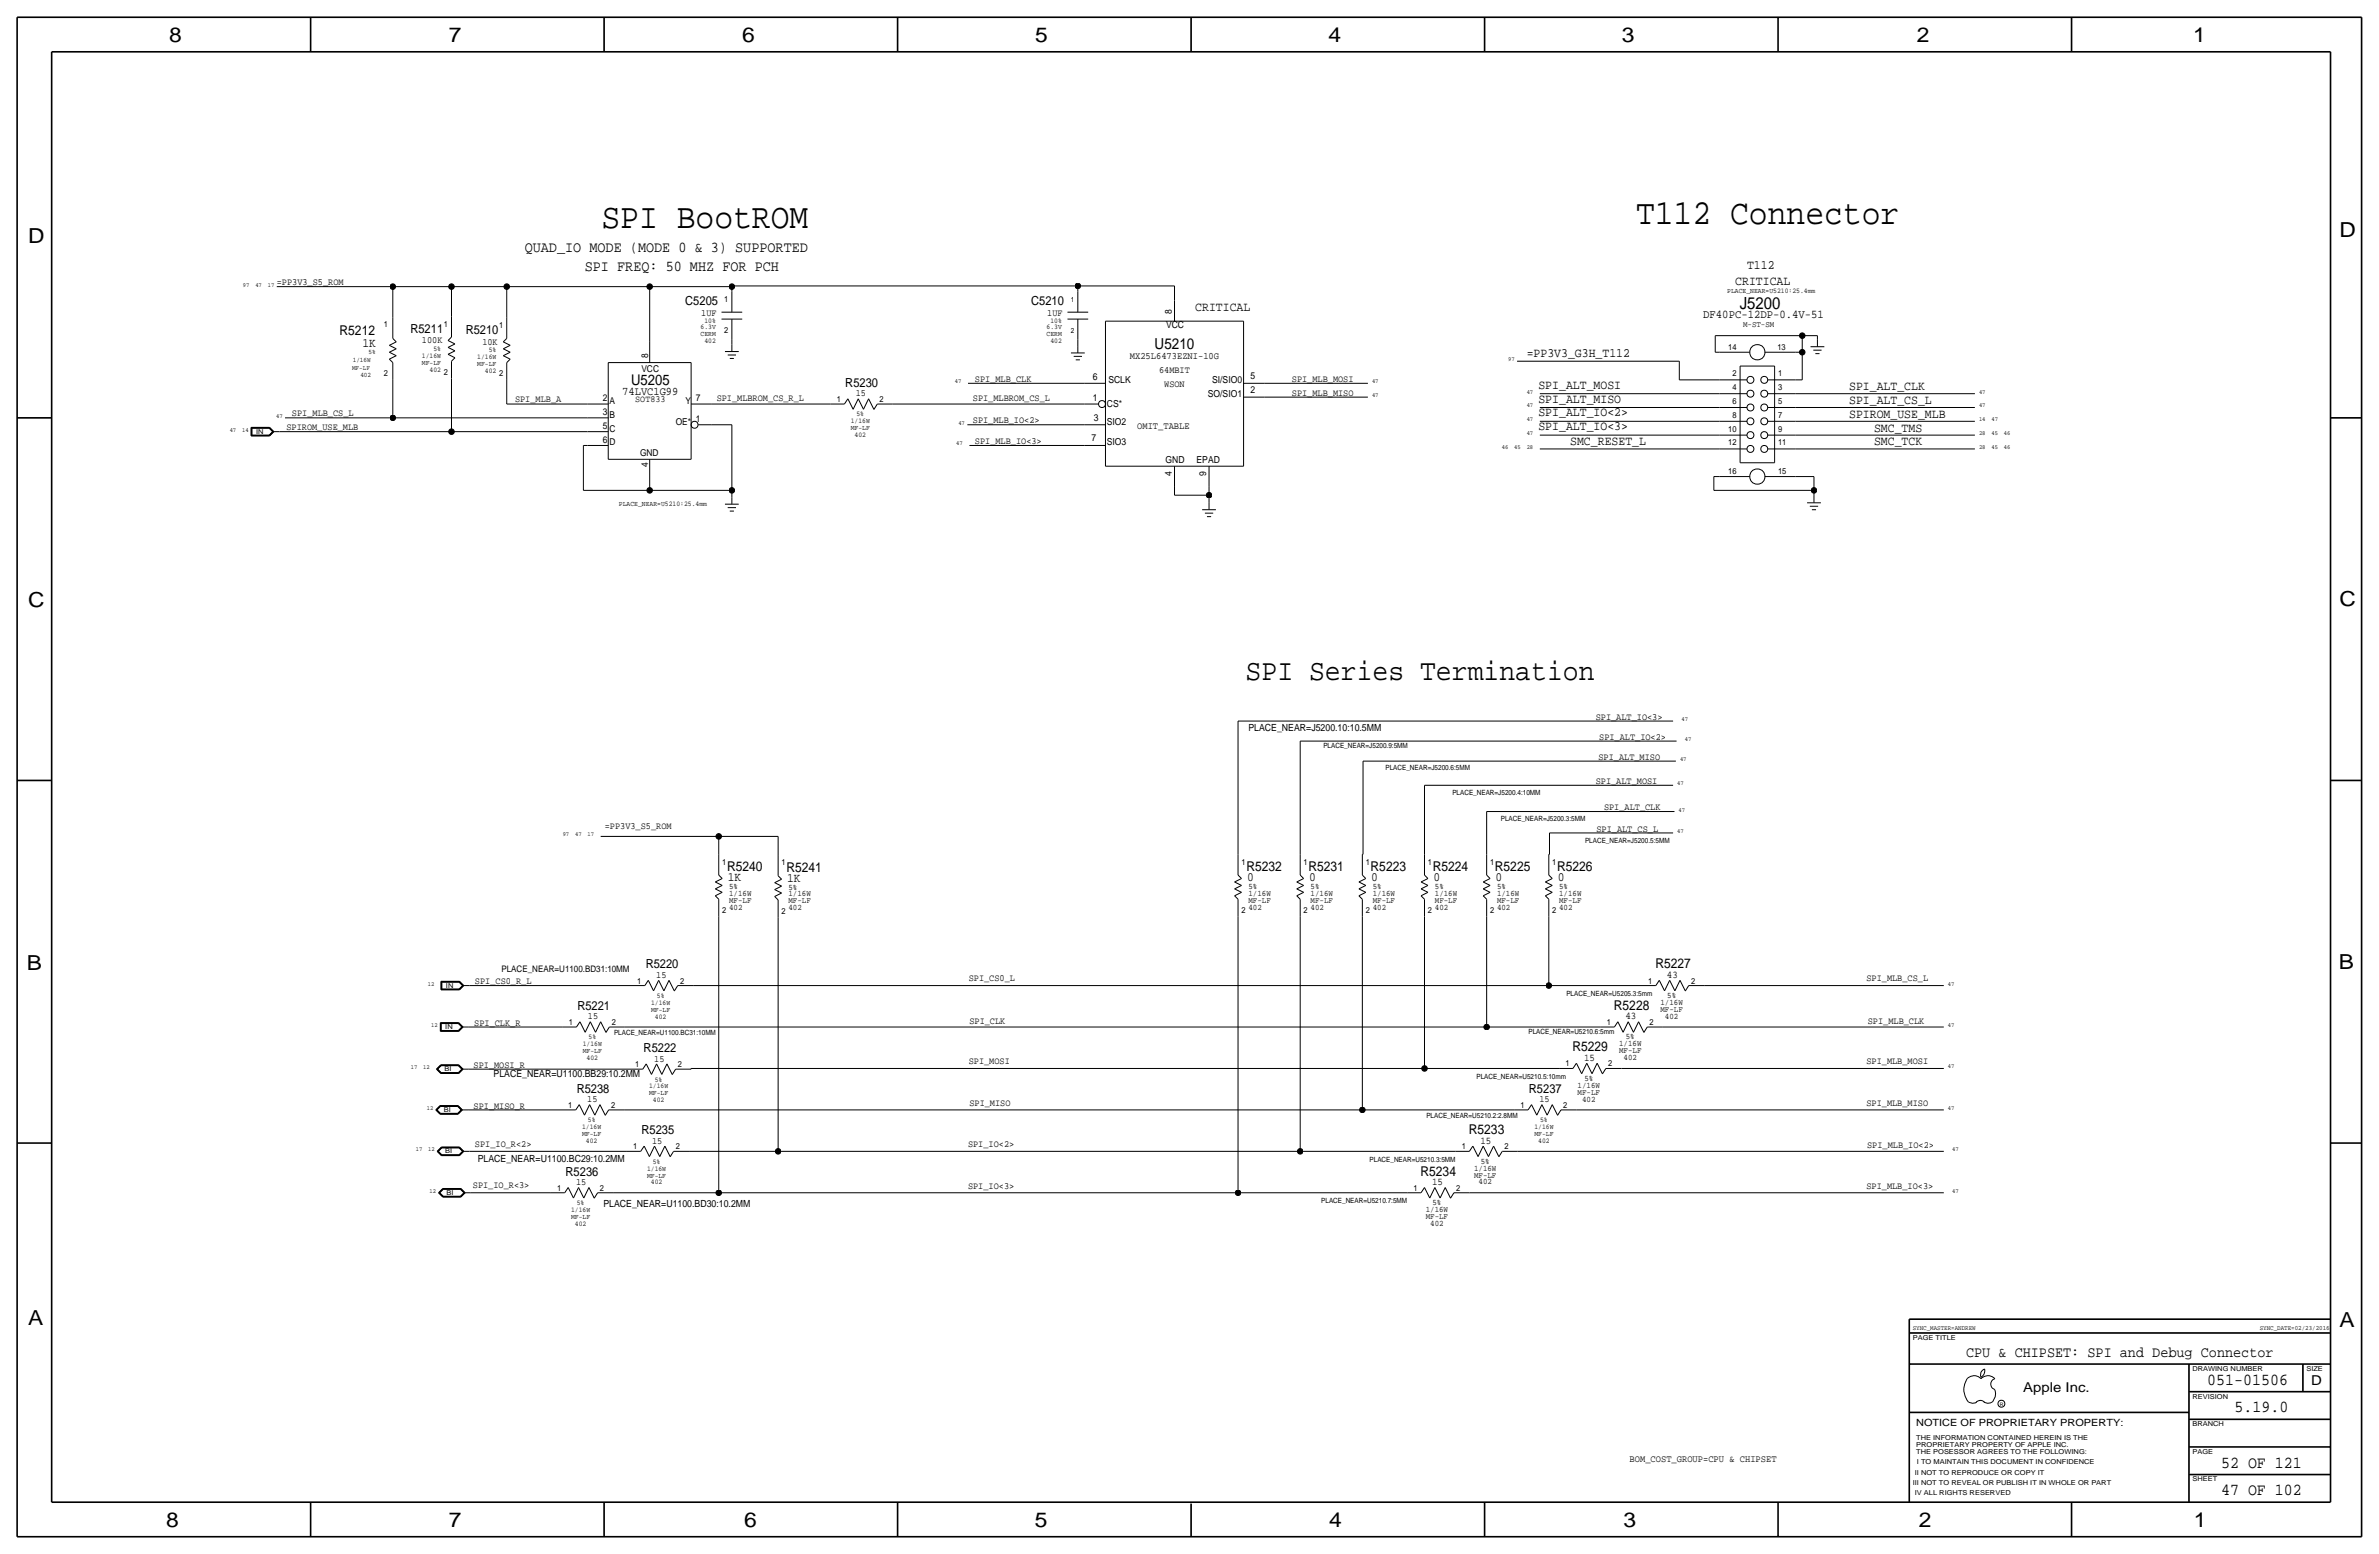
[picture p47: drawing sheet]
<svg xmlns="http://www.w3.org/2000/svg" width="875mm" height="572mm" viewBox="0 0 875 572" stroke-linecap="round" stroke-linejoin="round" font-family="sans-serif">
<defs><g id="words">
<g font-size="12.9">
<text x="221.2" y="83.8">SPI BootROM</text>
<text x="601.8" y="82.6">T112 Connector</text>
</g>
<text font-size="10.9" x="458.2" y="250.2">SPI Series Termination</text>
<g font-size="7.6">
<text x="62.2" y="15.5">8</text>
<text x="165" y="15.5">7</text>
<text x="273" y="15.5">6</text>
<text x="380.7" y="15.5">5</text>
<text x="488.6" y="15.5">4</text>
<text x="596.6" y="15.5">3</text>
<text x="705.1" y="15.5">2</text>
<text x="806.7" y="15.5">1</text>
<text x="10.4" y="89.4">D</text>
<text x="860.5" y="87.1">D</text>
<text x="10.4" y="223.3">C</text>
<text x="860.5" y="222.8">C</text>
<text x="9.8" y="356.6">B</text>
<text x="860.2" y="356.4">B</text>
<text x="10.4" y="487.4">A</text>
<text x="860.5" y="488.2">A</text>
<text x="61.2" y="561.6">8</text>
<text x="165" y="561.6">7</text>
<text x="273.8" y="561.6">6</text>
<text x="380.7" y="561.6">5</text>
<text x="488.9" y="561.6">4</text>
<text x="597.1" y="561.6">3</text>
<text x="705.8" y="561.6">2</text>
<text x="806.9" y="561.6">1</text>
</g>
<g font-size="6.2">
<text x="639.9" y="113.5">J5200</text>
<text x="811.9" y="509.3">051-01506</text>
<text x="821.9" y="519.4">5.19.0</text>
<text x="817" y="539.7">52 OF 121</text>
<text x="817" y="549.9">47 OF 102</text>
</g>
<g font-size="5.6">
<text x="193" y="92.7">QUAD_IO MODE (MODE 0 &amp; 3) SUPPORTED</text>
<text x="215.1" y="99.8">SPI FREQ: 50 MHZ FOR PCH</text>
<text x="424.7" y="128.3">U5210</text>
<text x="723.2" y="499.1">CPU &amp; CHIPSET: SPI and Debug Connector</text>
</g>
<text font-size="5.4" x="232.1" y="141.7">U5205</text>
<g font-size="5">
<text x="124.9" y="123.2">R5212</text>
<text x="267.4" y="320.3">R5240</text>
<text x="289.3" y="320.5">R5241</text>
<text x="458.4" y="320.3">R5232</text>
<text x="481.3" y="320.3">R5231</text>
<text x="504.1" y="320.3">R5223</text>
<text x="527" y="320.3">R5224</text>
<text x="549.9" y="320.3">R5225</text>
<text x="572.7" y="320.3">R5226</text>
<text x="608.9" y="356.1">R5227</text>
<text x="593.6" y="371.3">R5228</text>
<text x="578.4" y="386.6">R5229</text>
<text x="540.3" y="417.1">R5233</text>
<text x="522.5" y="432.3">R5234</text>
<text x="850.1" y="509.3">D</text>
<text x="744.2" y="511.8">Apple Inc.</text>
</g>
<g font-size="4.7">
<text x="642.6" y="99.1">T112</text>
<text x="638.3" y="104.6">CRITICAL</text>
<text x="439.6" y="114.3">CRITICAL</text>
<text x="133.3" y="127.5">1K</text>
<text x="561.5" y="131.3">=PP3V3_G3H_T112</text>
<text x="565.9" y="143">SPI_ALT_MOSI</text>
<text x="680.2" y="143.3">SPI_ALT_CLK</text>
<text x="565.9" y="148.1">SPI_ALT_MISO</text>
<text x="680.2" y="148.6">SPI_ALT_CS_L</text>
<text x="565.9" y="153.2">SPI_ALT_IO&lt;2&gt;</text>
<text x="680.2" y="153.7">SPIROM_USE_MLB</text>
<text x="565.9" y="158.2">SPI_ALT_IO&lt;3&gt;</text>
<text x="689.3" y="159">SMC_TMS</text>
<text x="577.5" y="163.6">SMC_RESET_L</text>
<text x="689.3" y="163.8">SMC_TCK</text>
<text x="267.7" y="324.1">1K</text>
<text x="289.5" y="324.4">1K</text>
<text x="458.7" y="324.1">0</text>
<text x="481.5" y="324.1">0</text>
<text x="504.4" y="324.1">0</text>
<text x="527.3" y="324.1">0</text>
<text x="550.1" y="324.1">0</text>
<text x="573" y="324.1">0</text>
</g>
<g font-size="4.6">
<text x="252.1" y="112.3">C5205</text>
<text x="379.3" y="112.3">C5210</text>
<text x="151" y="122.4">R5211</text>
<text x="171.3" y="122.9">R5210</text>
<text x="310.9" y="142.2">R5230</text>
<text x="237.5" y="356.1">R5220</text>
<text x="212.4" y="371.3">R5221</text>
<text x="236.7" y="386.8">R5222</text>
<text x="212.1" y="401.8">R5238</text>
<text x="562.4" y="401.8">R5237</text>
<text x="236" y="417.1">R5235</text>
<text x="208" y="432.3">R5236</text>
</g>
<text font-size="4.4" x="626.5" y="117.1">DF40PC-12DP-0.4V-51</text>
<text font-size="4.3" x="228.9" y="145.1">74LVC1G99</text>
<g font-size="3.8">
<text x="613.1" y="359.7">43</text>
<text x="597.9" y="374.9">43</text>
<text x="582.6" y="390.1">15</text>
<text x="544.5" y="420.6">15</text>
<text x="526.8" y="435.9">15</text>
</g>
<text font-size="3.7" x="704.8" y="524.5">NOTICE OF PROPRIETARY PROPERTY:</text>
<g font-size="3.6">
<text x="415.6" y="132.1">MX25L6473EZNI-10G</text>
<text x="418.3" y="157.7">OMIT_TABLE</text>
<text x="459.2" y="269">PLACE_NEAR=J5200.10:10.5MM</text>
<text x="181.6" y="396.2">PLACE_NEAR=U1100.BB29:10.2MM</text>
<text x="175.7" y="427.5">PLACE_NEAR=U1100.BC29:10.2MM</text>
<text x="221.9" y="443.7">PLACE_NEAR=U1100.BD30:10.2MM</text>
<text x="599.4" y="537.7">BOM_COST_GROUP=CPU &amp; CHIPSET</text>
</g>
<g font-size="3.5">
<text x="101.8" y="104.9">=PP3V3_S5_ROM</text>
<text x="257.9" y="116.1">1UF</text>
<text x="385.2" y="116.1">1UF</text>
<text x="431" y="115.3" transform="rotate(-90 431 115.3)">8</text>
<text x="428.9" y="120.6">VCC</text>
<text x="155.2" y="126.2">100K</text>
<text x="177.4" y="126.7">10K</text>
<text x="238.5" y="131.6" transform="rotate(-90 238.5 131.6)">8</text>
<text x="235.9" y="136.7">VCC</text>
<text x="426.3" y="137.2">64MBIT</text>
<text x="358.6" y="140.5">SPI_MLB_CLK</text>
<text x="401.9" y="139.8">6</text>
<text x="407.7" y="141">SCLK</text>
<text x="428.2" y="142.2">WSON</text>
<text x="445.9" y="141">SI/SIO0</text>
<text x="459.9" y="139.4">5</text>
<text x="475.2" y="140.5">SPI_MLB_MOSI</text>
<text x="189.4" y="147.8">SPI_MLB_A</text>
<text x="221.8" y="147.6">2</text>
<text x="224.2" y="148.6">A</text>
<text x="233.7" y="147.9">SOT833</text>
<text x="252.1" y="148.6">Y</text>
<text x="256" y="147.6">7</text>
<text x="263.6" y="147.6">SPI_MLBROM_CS_R_L</text>
<text x="314.8" y="145.8">15</text>
<text x="357.8" y="147.6">SPI_MLBROM_CS_L</text>
<text x="401.9" y="147.4">1</text>
<text x="407.1" y="149.9">CS*</text>
<text x="444.3" y="146">SO/SIO1</text>
<text x="459.9" y="144.5">2</text>
<text x="475.2" y="145.5">SPI_MLB_MISO</text>
<text x="107.4" y="153.2">SPI_MLB_CS_L</text>
<text x="221.8" y="152.7">3</text>
<text x="224.2" y="153.7">B</text>
<text x="256" y="155.2">1</text>
<text x="357.8" y="155.7">SPI_MLB_IO&lt;2&gt;</text>
<text x="402.3" y="154.7">3</text>
<text x="105.4" y="158.2">SPIROM_USE_MLB</text>
<text x="221.8" y="157.7">5</text>
<text x="224.2" y="158.7">C</text>
<text x="248.5" y="156.2">OE*</text>
<text x="407.1" y="156.2">SIO2</text>
<text x="221.8" y="162.8">6</text>
<text x="224.2" y="163.8">D</text>
<text x="235.4" y="167.6">GND</text>
<text x="358.6" y="163.3">SPI_MLB_IO&lt;3&gt;</text>
<text x="401.5" y="162.3">7</text>
<text x="407.1" y="163.8">SIO3</text>
<text x="238.5" y="171.6" transform="rotate(-90 238.5 171.6)">4</text>
<text x="428.7" y="170.4">GND</text>
<text x="440.1" y="170.4">EPAD</text>
<text x="431" y="175.2" transform="rotate(-90 431 175.2)">4</text>
<text x="443.7" y="175.2" transform="rotate(-90 443.7 175.2)">9</text>
<text x="586.9" y="264.7">SPI_ALT_IO&lt;3&gt;</text>
<text x="588.2" y="272">SPI_ALT_IO&lt;2&gt;</text>
<text x="588" y="279.4">SPI_ALT_MISO</text>
<text x="586.9" y="288.3">SPI_ALT_MOSI</text>
<text x="590" y="297.9">SPI_ALT_CLK</text>
<text x="222.5" y="305.1">=PP3V3_S5_ROM</text>
<text x="587.2" y="305.8">SPI_ALT_CS_L</text>
<text x="241.4" y="359.7">15</text>
<text x="174.7" y="361.9">SPI_CS0_R_L</text>
<text x="356.3" y="360.9">SPI_CS0_L</text>
<text x="686.5" y="360.7">SPI_MLB_CS_L</text>
<text x="174.4" y="377.2">SPI_CLK_R</text>
<text x="216.2" y="374.9">15</text>
<text x="356.6" y="376.4">SPI_CLK</text>
<text x="687" y="376.4">SPI_MLB_CLK</text>
<text x="174.2" y="392.7">SPI_MOSI_R</text>
<text x="240.6" y="390.4">15</text>
<text x="356.3" y="391.4">SPI_MOSI</text>
<text x="686.5" y="391.4">SPI_MLB_MOSI</text>
<text x="174.2" y="407.7">SPI_MISO_R</text>
<text x="216" y="405.4">15</text>
<text x="356.6" y="406.9">SPI_MISO</text>
<text x="566.3" y="405.4">15</text>
<text x="686.5" y="406.7">SPI_MLB_MISO</text>
<text x="174.7" y="421.6">SPI_IO_R&lt;2&gt;</text>
<text x="239.9" y="420.6">15</text>
<text x="356.1" y="421.9">SPI_IO&lt;2&gt;</text>
<text x="686.8" y="422.1">SPI_MLB_IO&lt;2&gt;</text>
<text x="173.9" y="436.9">SPI_IO_R&lt;3&gt;</text>
<text x="211.9" y="435.9">15</text>
<text x="356.1" y="437.1">SPI_IO&lt;3&gt;</text>
<text x="686.5" y="437.1">SPI_MLB_IO&lt;3&gt;</text>
</g>
<text font-size="3.3" x="184.5" y="357.6">PLACE_NEAR=U1100.BD31:10MM</text>
<g font-size="3.1">
<text x="266.4" y="111">1</text>
<text x="141.2" y="120.4">1</text>
<text x="163.3" y="120.1">1</text>
<text x="183.6" y="120.6">1</text>
<text x="266.4" y="122.4">2</text>
<text x="641.1" y="120.1">M-ST-SM</text>
<text x="635.7" y="128.8">14</text>
<text x="653.7" y="128.8">13</text>
<text x="163.3" y="137.9">2</text>
<text x="141.2" y="138.4">2</text>
<text x="183.6" y="138.4">2</text>
<text x="637.2" y="143.5">4</text>
<text x="637.2" y="138.4">2</text>
<text x="654" y="143.5">3</text>
<text x="654" y="138.4">1</text>
<text x="307.8" y="147.8">1</text>
<text x="323.5" y="147.8">2</text>
<text x="637.2" y="148.6">6</text>
<text x="654" y="148.6">5</text>
<text x="637.2" y="153.7">8</text>
<text x="654" y="153.7">7</text>
<text x="635.7" y="158.7">10</text>
<text x="654" y="158.7">9</text>
<text x="635.7" y="163.8">12</text>
<text x="654" y="163.8">11</text>
<text x="635.7" y="174.2">16</text>
<text x="654" y="174.5">15</text>
<text x="265.6" y="318">1</text>
<text x="287.5" y="318.3">1</text>
<text x="456.6" y="318">1</text>
<text x="479.5" y="318">1</text>
<text x="502.4" y="318">1</text>
<text x="525.2" y="318">1</text>
<text x="548.1" y="318">1</text>
<text x="570.9" y="318">1</text>
<text x="268.2" y="329.4">1/16W</text>
<text x="268.2" y="326.9">5%</text>
<text x="290" y="327.2">5%</text>
<text x="290" y="329.7">1/16W</text>
<text x="459.2" y="329.4">1/16W</text>
<text x="459.2" y="326.9">5%</text>
<text x="482" y="329.4">1/16W</text>
<text x="482" y="326.9">5%</text>
<text x="504.9" y="329.4">1/16W</text>
<text x="504.9" y="326.9">5%</text>
<text x="527.8" y="326.9">5%</text>
<text x="527.8" y="329.4">1/16W</text>
<text x="550.6" y="326.9">5%</text>
<text x="550.6" y="329.4">1/16W</text>
<text x="573.5" y="329.4">1/16W</text>
<text x="573.5" y="326.9">5%</text>
<text x="265.6" y="335.8">2</text>
<text x="268.2" y="334.5">402</text>
<text x="268.2" y="332">MF-LF</text>
<text x="290" y="334.8">402</text>
<text x="290" y="332.2">MF-LF</text>
<text x="456.6" y="335.8">2</text>
<text x="459.2" y="334.5">402</text>
<text x="459.2" y="332">MF-LF</text>
<text x="479.5" y="335.8">2</text>
<text x="482" y="334.5">402</text>
<text x="482" y="332">MF-LF</text>
<text x="502.4" y="335.8">2</text>
<text x="504.9" y="334.5">402</text>
<text x="504.9" y="332">MF-LF</text>
<text x="525.2" y="335.8">2</text>
<text x="527.8" y="332">MF-LF</text>
<text x="527.8" y="334.5">402</text>
<text x="548.1" y="335.8">2</text>
<text x="550.6" y="334.5">402</text>
<text x="550.6" y="332">MF-LF</text>
<text x="570.9" y="335.8">2</text>
<text x="573.5" y="334.5">402</text>
<text x="573.5" y="332">MF-LF</text>
<text x="287.5" y="336">2</text>
<text x="234.4" y="361.7">1</text>
<text x="250.1" y="361.7">2</text>
<text x="606.2" y="361.7">1</text>
<text x="622" y="361.7">2</text>
<text x="610.8" y="369.6">1/16W</text>
<text x="613.2" y="367">5%</text>
<text x="209.2" y="376.9">1</text>
<text x="225" y="376.9">2</text>
<text x="591" y="376.9">1</text>
<text x="606.8" y="376.9">2</text>
<text x="610.8" y="372.1">MF-LF</text>
<text x="612.4" y="374.6">402</text>
<text x="598" y="382.3">5%</text>
<text x="595.5" y="387.4">MF-LF</text>
<text x="595.5" y="384.8">1/16W</text>
<text x="597.2" y="389.9">402</text>
<text x="233.6" y="392.4">1</text>
<text x="249.4" y="392.4">2</text>
<text x="575.8" y="392.2">1</text>
<text x="591.5" y="392.2">2</text>
<text x="580.3" y="400.1">1/16W</text>
<text x="582.8" y="397.5">5%</text>
<text x="209" y="407.4">1</text>
<text x="224.7" y="407.4">2</text>
<text x="559.3" y="407.4">1</text>
<text x="575" y="407.4">2</text>
<text x="580.3" y="402.6">MF-LF</text>
<text x="581.9" y="405.1">402</text>
<text x="232.9" y="422.7">1</text>
<text x="248.6" y="422.7">2</text>
<text x="537.7" y="422.7">1</text>
<text x="553.4" y="422.7">2</text>
<text x="542.2" y="430.5">1/16W</text>
<text x="544.7" y="428">5%</text>
<text x="204.9" y="437.9">1</text>
<text x="220.7" y="437.9">2</text>
<text x="519.9" y="437.9">1</text>
<text x="535.6" y="437.9">2</text>
<text x="542.2" y="433.1">MF-LF</text>
<text x="543.8" y="435.6">402</text>
<text x="526.9" y="443.2">5%</text>
<text x="524.4" y="445.8">1/16W</text>
<text x="524.4" y="448.3">MF-LF</text>
<text x="526" y="450.9">402</text>
</g>
<g font-size="2.6">
<text x="635.3" y="107.7">PLACE_NEAR=U5210:25.4mm</text>
<text x="393.9" y="111">1</text>
<text x="259.1" y="118.6">10%</text>
<text x="386.4" y="118.6">10%</text>
<text x="257.7" y="120.9">6.3V</text>
<text x="257.7" y="123.4">CERM</text>
<text x="259.1" y="126">402</text>
<text x="385" y="123.4">CERM</text>
<text x="385" y="120.9">6.3V</text>
<text x="386.4" y="126">402</text>
<text x="393.9" y="122.4">2</text>
<text x="155.2" y="131.6">1/16W</text>
<text x="159.4" y="129">5%</text>
<text x="179.8" y="129.5">5%</text>
<text x="155.2" y="134.1">MF-LF</text>
<text x="158" y="136.7">402</text>
<text x="175.5" y="134.6">MF-LF</text>
<text x="175.5" y="132.1">1/16W</text>
<text x="178.4" y="137.2">402</text>
<text x="312.9" y="155.7">1/16W</text>
<text x="315" y="153.2">5%</text>
<text x="312.9" y="158.2">MF-LF</text>
<text x="314.3" y="160.8">402</text>
<text x="227.7" y="186.2">PLACE_NEAR=U5210:25.4mm</text>
<text x="486.7" y="275.1">PLACE_NEAR=J5200.9:5MM</text>
<text x="509.6" y="283.2">PLACE_NEAR=J5200.6:5MM</text>
<text x="534.2" y="292.4">PLACE_NEAR=J5200.4:10MM</text>
<text x="552" y="301.8">PLACE_NEAR=J5200.3:5MM</text>
<text x="583" y="309.9">PLACE_NEAR=J5200.5:5MM</text>
<text x="239.5" y="369.6">1/16W</text>
<text x="241.6" y="367">5%</text>
<text x="576.1" y="366.3">PLACE_NEAR=U5205.3:5mm</text>
<text x="239.5" y="372.1">MF-LF</text>
<text x="240.9" y="374.6">402</text>
<text x="216.5" y="382.3">5%</text>
<text x="225.8" y="380.7">PLACE_NEAR=U1100.BC31:10MM</text>
<text x="562.2" y="380.2">PLACE_NEAR=U5210.6:5mm</text>
<text x="214.4" y="387.4">MF-LF</text>
<text x="214.4" y="384.8">1/16W</text>
<text x="215.8" y="389.9">402</text>
<text x="238.7" y="400.3">1/16W</text>
<text x="240.9" y="397.8">5%</text>
<text x="543.1" y="396.7">PLACE_NEAR=U5210.5:10mm</text>
<text x="238.7" y="402.8">MF-LF</text>
<text x="240.2" y="405.4">402</text>
<text x="216.2" y="412.8">5%</text>
<text x="524.7" y="411.2">PLACE_NEAR=U5210.2:2.8MM</text>
<text x="566.5" y="412.8">5%</text>
<text x="214.1" y="415.3">1/16W</text>
<text x="214.1" y="417.8">MF-LF</text>
<text x="564.4" y="417.8">MF-LF</text>
<text x="564.4" y="415.3">1/16W</text>
<text x="215.5" y="420.4">402</text>
<text x="565.8" y="420.4">402</text>
<text x="238" y="430.5">1/16W</text>
<text x="240.1" y="428">5%</text>
<text x="503.8" y="427.2">PLACE_NEAR=U5210.3:5MM</text>
<text x="238" y="433.1">MF-LF</text>
<text x="239.4" y="435.6">402</text>
<text x="212.2" y="443.2">5%</text>
<text x="486" y="442.5">PLACE_NEAR=U5210.7:5MM</text>
<text x="210" y="448.3">MF-LF</text>
<text x="210" y="445.8">1/16W</text>
<text x="211.5" y="450.8">402</text>
</g>
<g font-size="2.5">
<text x="135.6" y="130.3">5%</text>
<text x="129.5" y="136.1">MF-LF</text>
<text x="129.7" y="133.1">1/16W</text>
<text x="132.5" y="138.7">402</text>
<text x="94.2" y="159.5">IN</text>
<text x="164" y="363.2">IN</text>
<text x="163.8" y="378.5">IN</text>
<text x="163.5" y="394">BI</text>
<text x="163.3" y="408.9">BI</text>
<text x="163.8" y="424.2">BI</text>
<text x="164.3" y="439.4">BI</text>
<text x="703.5" y="492.8">PAGE TITLE</text>
<text x="806.4" y="504.2">DRAWING NUMBER</text>
<text x="848.3" y="504.2">SIZE</text>
<text x="806.4" y="514.4">REVISION</text>
<text x="806.4" y="524.5">BRANCH</text>
<text x="704.8" y="532.1">PROPRIETARY PROPERTY OF APPLE INC.</text>
<text x="704.8" y="529.6">THE INFORMATION CONTAINED HEREIN IS THE</text>
<text x="704.8" y="534.7">THE POSESSOR AGREES TO THE FOLLOWING:</text>
<text x="705.1" y="538.5">I TO MAINTAIN THIS DOCUMENT IN CONFIDENCE</text>
<text x="806.4" y="534.7">PAGE</text>
<text x="704.3" y="542.3">II NOT TO REPRODUCE OR COPY IT</text>
<text x="806.4" y="544.8">SHEET</text>
<text x="703.5" y="546.1">III NOT TO REVEAL OR PUBLISH IT IN WHOLE OR PART</text>
<text x="704.3" y="549.9">IV ALL RIGHTS RESERVED</text>
</g>
<g font-size="2.4">
<text x="703.5" y="488.9">SYNC_MASTER=ANDREW</text>
<text x="831.2" y="488.9">SYNC_DATE=02/23/2016</text>
</g>
<g font-size="2.3">
<text x="89.4" y="105.4">97</text>
<text x="93.9" y="105.4">47</text>
<text x="98.5" y="105.4">17</text>
<text x="554.7" y="132.8">97</text>
<text x="351.2" y="141">47</text>
<text x="504.6" y="141">47</text>
<text x="504.6" y="146">47</text>
<text x="561.5" y="144.8">47</text>
<text x="561.5" y="149.9">47</text>
<text x="727.9" y="149.9">47</text>
<text x="727.9" y="144.8">47</text>
<text x="101.6" y="153.7">47</text>
<text x="561.5" y="154.9">47</text>
<text x="727.9" y="154.9">14</text>
<text x="732.5" y="154.9">47</text>
<text x="84.5" y="158.8">47</text>
<text x="89.1" y="158.8">14</text>
<text x="352.5" y="156.2">47</text>
<text x="561.5" y="160">47</text>
<text x="727.9" y="160">28</text>
<text x="732.5" y="160">45</text>
<text x="737.1" y="160">46</text>
<text x="351.7" y="163.8">47</text>
<text x="552.4" y="165.1">46</text>
<text x="557" y="165.1">45</text>
<text x="561.5" y="165.1">28</text>
<text x="727.9" y="165.1">28</text>
<text x="732.5" y="165.1">45</text>
<text x="737.1" y="165.1">46</text>
<text x="618.4" y="265.2">47</text>
<text x="619.7" y="272.5">47</text>
<text x="617.9" y="279.9">47</text>
<text x="616.9" y="288.8">47</text>
<text x="617.4" y="298.4">47</text>
<text x="207" y="307.6">97</text>
<text x="211.5" y="307.6">47</text>
<text x="216.1" y="307.6">17</text>
<text x="616.9" y="306.3">47</text>
<text x="157.4" y="362.5">12</text>
<text x="716.5" y="362.5">47</text>
<text x="158.6" y="377.7">12</text>
<text x="716.5" y="377.7">47</text>
<text x="151.1" y="393.2">17</text>
<text x="155.7" y="393.2">12</text>
<text x="716.5" y="392.9">47</text>
<text x="157" y="408.2">12</text>
<text x="716.5" y="408.2">47</text>
<text x="152.9" y="423.4">17</text>
<text x="157.5" y="423.4">12</text>
<text x="718" y="423.4">47</text>
<text x="158" y="438.7">12</text>
<text x="718" y="438.7">47</text>
</g>
<text font-size="1.8" x="735.5" y="516.9">R</text>
</g></defs>
<g fill="none" stroke="#000" stroke-width=".37">
<path d="M101.8 105.4h42.7zM144.5 105.4h21.6zM144.5 105.4v11.4zM144.5 116.8v7.7zM166.1 105.4v10.9zM166.1 116.3v7.7zM166.1 105.4h20.3zM186.4 105.4h52.6zM186.4 105.4v11.4zM186.4 116.8v7.7zM239 105.4v20.3zM239 105.4h30.2z"/>
<path d="M265.4 117.3h7.6zM265.4 114.8h7.6zM269.2 105.2h127.2zM269.2 105.2v.2zM269.2 105.4v1.8zM269.2 107.2v7.6zM269.2 117.3v7.7zM392.6 117.3h7.7zM392.6 114.8h7.7zM396.4 105.2v2zM396.4 107.2v7.6zM396.4 117.3v7.7z"/>
<path d="M396.4 105.2h35.6zM406.6 118.1h50.8zM406.6 118.1v53.4zM432 105.2v5.3zM432 110.5v7.6zM457.4 118.1v53.4zM143.2 127l2.5-1.3zM143.2 132.1l2.5-1.3zM143.2 129.5l2.5-1.2zM143.2 132.1l1.3 1.3zM143.2 129.5l2.5 1.3zM143.2 127l2.5 1.3z"/>
<path d="M144.5 124.5l1.2 1.2zM144.5 139.7v14zM144.5 133.4v6.3zM164.8 125.2l1.3-1.2zM164.8 125.2l2.5 1.3zM164.8 130.3l2.5 1.3zM164.8 127.8l2.5 1.2zM164.8 130.3l2.5-1.3zM164.8 127.8l2.5-1.3zM166.1 139.2v19.6zM166.1 132.8v6.4zM167.3 131.6l-1.2 1.2z"/>
<path d="M185.1 130.8l2.6-1.3zM185.1 128.3l2.6-1.3zM185.1 125.7l1.3-1.2zM185.1 125.7l2.6 1.3zM185.1 130.8l2.6 1.3zM185.1 128.3l2.6 1.2zM186.4 139.7v8.9zM186.4 133.4v6.3zM187.7 132.1l-1.3 1.3zM223.7 133.4h30.5zM223.7 133.4v35.5zM239 125.7v7.7z"/>
<path d="M254.2 133.4v35.5zM266.6 129.3h5.1zM267.7 130.6h3zM268.4 131.8h1.6zM269.2 125v1.7zM269.2 126.7v2.6zM393.9 129.8h5.1zM394.9 131.1h3.1zM395.7 132.3h1.5zM396.4 125v2.3zM396.4 127.3v2.5zM558 132.8h59.7z"/>
<path d="M617.7 139.7h14.7zM617.7 132.8v6.9zM630.9 129.5h1.5zM630.9 123.4v6.1zM630.9 123.4h32zM632.4 129.5h11.2zM632.4 139.7h10.2zM640 134.6v35.6zM640 134.6h12.7zM649.2 129.5h11.1zM650.2 139.7h10.1zM652.7 134.6v35.6z"/>
<path d="M660.3 129.5h2.6zM660.3 139.7h2.6zM662.9 123.4h5.6zM662.9 123.4v6.1zM662.9 129.5v10.2zM665.9 127.5h5.1zM667 128.8h3zM667.7 130h1.5zM668.5 123.4v1.6zM668.5 125v2.5zM92.4 157.2v3.1zM92.4 157.2h6.8z"/>
<path d="M92.5 157.3v2.9zM92.5 157.3h6.6zM92.6 157.4h6.5zM92.6 157.4v2.7zM92.7 157.5v2.5zM92.7 157.5h6.3zM99 157.5l1.3 1.3zM99.1 157.4l1.3 1.4zM99.1 157.3l1.5 1.5zM99.2 157.2l1.5 1.6zM100.3 158.8h2.5zM102.8 158.8h63.3z"/>
<path d="M104.9 153.7h39.6zM144.5 153.7h71.6zM166.1 158.8h50zM186.4 148.6h29.7zM216.1 153.7h7.6zM216.1 148.6h7.6zM216.1 158.8h7.6zM254.2 148.6h7.6zM256.8 156.2h5zM261.8 148.6h43.7zM261.8 156.2h7.4zM269.2 156.2v24.1z"/>
<path d="M305.5 148.6h5.1zM311.9 146.7l1.9 3.8zM311.9 146.7l-1.3 1.9zM315.7 146.7l-1.9 3.8zM315.7 146.7l1.9 3.8zM319.5 146.7l-1.9 3.8zM319.5 146.7l1.9 3.8zM322.7 148.6h5.7zM322.7 148.6l-1.3 2zM328.4 148.6h70.6zM355.8 156.2h43.2zM356.1 141h42.9z"/>
<path d="M399 148.6h5.1zM399 156.2h7.6zM399 141h7.6zM457.4 146.1h7.6zM457.4 141h7.6zM465 146.1h38.1zM465 141h38.1zM566.4 154.9h66zM566.4 149.9h66zM566.4 144.8h66zM632.4 144.8h10.2zM632.4 154.9h10.2z"/>
<path d="M632.4 149.9h10.2zM650.2 154.9h10.1zM650.2 149.9h10.1zM650.2 144.8h10.1zM660.3 154.9h66.1zM660.3 144.8h66.1zM660.3 149.9h66.1zM92.4 160.3h6.8zM92.5 160.2h6.6zM92.6 160.1h6.5zM92.7 160h6.3zM99 160l1.3-1.3z"/>
<path d="M99.1 160.1l1.3-1.4zM99.1 160.2l1.5-1.4zM99.2 160.3l1.5-1.6zM214.6 163.8h1.5zM214.6 163.8v16.5zM216.1 163.8h7.6zM223.7 168.9h30.5zM239 176.5v3.8zM239 168.9v7.6zM356.6 163.8h42.4zM399 163.8h7.6zM406.6 171.5h50.8z"/>
<path d="M432 179.1v3zM432 171.4v7.7zM444.7 179.1v3zM444.7 171.4v7.7zM566.4 165.1h66zM566.4 160h66zM630.4 175.3h2zM630.4 175.3v5zM632.4 175.3h11.2zM632.4 165.1h10.2zM632.4 160h10.2zM640 170.2h12.7z"/>
<path d="M649.2 175.3h11.1zM650.2 160h10.1zM650.2 165.1h10.1zM660.3 165.1h66.1zM660.3 160h66.1zM660.3 175.3h6.9zM667.2 175.3v5zM214.6 180.3h24.4zM239 180.3h30.2zM266.6 185.4h5.1zM267.7 186.7h3zM268.4 188h1.6z"/>
<path d="M269.2 180.3v2.6zM269.2 182.9v2.5zM432 182.1h12.7zM442.2 187.5h5zM443.2 188.7h3zM443.9 190h1.6zM444.7 182.1v2.8zM444.7 184.9v2.6zM630.4 180.3h36.8zM664.7 184.9h5zM665.7 186.2h3zM666.4 187.5h1.6z"/>
<path d="M667.2 180.3v2.1zM667.2 182.4v2.5zM455.4 265.2v49zM455.4 265.2h160zM478.2 272.5v41.7zM478.2 272.5h138.5zM501.3 279.9h115.1zM501.3 279.9v34.3zM524 288.8h91.4zM524 288.8v25.4zM546.8 298.5h69.1zM546.8 298.5v15.7z"/>
<path d="M220.9 307.6h43.5zM264.4 307.6v6.6zM264.4 314.2v7.6zM264.4 307.6h21.8zM286.2 307.6v6.9zM286.2 314.5v7.6zM455.4 314.2v7.6zM478.2 314.2v7.6zM501.1 314.2h.2zM501.1 314.2v7.6zM524 314.2v7.6zM546.8 314.2v7.6z"/>
<path d="M569.7 314.2h.2zM569.7 314.2v7.6zM569.9 306.3h45.5zM569.9 306.3v7.9zM263.1 329.4l1.3 1.3zM263.1 326.9l2.5 1.3zM263.1 324.4l2.5 1.2zM263.1 324.4l2.5-1.3zM263.1 329.4l2.5-1.2zM263.1 326.9l2.5-1.3zM264.4 337.1v101.6zM264.4 330.7v6.4z"/>
<path d="M264.4 321.8l1.2 1.3zM284.9 329.7l1.3 1.3zM284.9 327.2l2.6 1.2zM284.9 324.6l2.6 1.3zM284.9 324.6l2.6-1.3zM284.9 329.7l2.6-1.3zM284.9 327.2l2.6-1.3zM286.2 322.1l1.3 1.2zM286.2 337.3v86.1zM286.2 331v6.3zM454.1 329.4l1.3 1.3zM454.1 326.9l2.5 1.3z"/>
<path d="M454.1 324.4l2.5 1.2zM454.1 324.4l2.5-1.3zM454.1 329.4l2.5-1.2zM454.1 326.9l2.5-1.3zM455.4 321.8l1.2 1.3zM455.4 337.1v101.6zM455.4 330.7v6.4zM477 324.4l2.5-1.3zM477 329.4l2.5-1.2zM477 326.9l2.5-1.3zM477 329.4l1.2 1.3zM477 326.9l2.5 1.3z"/>
<path d="M477 324.4l2.5 1.2zM478.2 321.8l1.3 1.3zM478.2 337.1v86.3zM478.2 330.7v6.4zM499.8 324.4l2.6-1.3zM499.8 329.4l2.6-1.2zM499.8 326.9l2.6-1.3zM499.8 329.4l1.3 1.3zM499.8 326.9l2.6 1.3zM499.8 324.4l2.6 1.2zM501.1 321.8l1.3 1.3zM501.1 337.1v71.1z"/>
<path d="M501.1 330.7v6.4zM522.7 329.4l1.3 1.3zM522.7 326.9l2.5 1.3zM522.7 324.4l2.5 1.2zM522.7 324.4l2.5-1.3zM522.7 329.4l2.5-1.2zM522.7 326.9l2.5-1.3zM524 337.1v55.8zM524 330.7v6.4zM524 321.8l1.2 1.3zM545.5 324.4l2.6-1.3zM545.5 329.4l2.6-1.2z"/>
<path d="M545.5 326.9l2.6-1.3zM545.5 329.4l1.3 1.3zM545.5 326.9l2.6 1.3zM545.5 324.4l2.6 1.2zM546.8 321.8l1.3 1.3zM546.8 337.1v40.6zM546.8 330.7v6.4zM568.4 329.4l1.3 1.3zM568.4 326.9l2.5 1.3zM568.4 324.4l2.5 1.2zM568.4 324.4l2.5-1.3zM568.4 329.4l2.5-1.2z"/>
<path d="M568.4 326.9l2.5-1.3zM569.7 321.8l1.2 1.3zM569.7 337.1v25.4zM569.7 330.7v6.4zM162 376.1v3.2zM162 379.3h6.8zM162 376.1h6.8zM162.1 376.2v3zM162.1 379.2h6.6zM162.1 376.2h6.6zM162.2 376.3h6.5zM162.2 376.3v2.8z"/>
<path d="M162.2 379.1h6.5zM162.2 360.9v3.1zM162.2 364h6.8zM162.2 360.9h6.8zM162.3 376.4h6.3zM162.3 376.4v2.6zM162.3 379h6.3zM162.3 361v2.9zM162.3 363.9h6.7zM162.3 361h6.7zM162.4 361.1h6.5zM162.4 361.1v2.7z"/>
<path d="M162.4 363.8h6.5zM162.5 361.2h6.4zM162.5 361.2v2.5zM162.5 363.7h6.4zM168.6 379l1.3-1.3zM168.6 376.4l1.3 1.3zM168.7 379.1l1.3-1.4zM168.7 376.3l1.3 1.4zM168.7 376.2l1.5 1.5zM168.7 379.2l1.5-1.5zM168.8 376.1l1.5 1.6zM168.8 379.3l1.5-1.6z"/>
<path d="M168.9 363.7l1.2-1.2zM168.9 361.2l1.2 1.3zM168.9 363.8l1.4-1.3zM168.9 361.1l1.4 1.4zM169 361l1.4 1.5zM169 363.9l1.4-1.4zM169 360.9l1.6 1.6zM169 364l1.6-1.5zM169.9 377.7h2.5zM170.1 362.5h2.6zM172.4 377.7h34.6zM172.7 362.5h59.4z"/>
<path d="M207 377.7h5zM213.3 375.8l1.9 3.8zM213.3 375.8l-1.3 1.9zM217.1 375.8l-1.9 3.8zM217.1 375.8l1.9 3.8zM220.9 375.8l-1.9 3.8zM220.9 375.8l2 3.8zM224.1 377.7h5.7zM224.1 377.7l-1.2 2zM229.8 377.7h317zM232.1 362.5h5.1zM238.5 360.5l1.9 3.9z"/>
<path d="M238.5 360.5l-1.3 2zM242.3 360.5l-1.9 3.9zM242.3 360.5l1.9 3.9zM246.1 360.5l-1.9 3.9zM246.1 360.5l1.9 3.9zM249.3 362.5h5.7zM249.3 362.5l-1.3 2zM255 362.5h314.7zM546.8 377.7h41.9zM569.7 362.5h34.3zM588.7 377.7h5.1zM595.1 375.8l-1.3 1.9z"/>
<path d="M595.1 375.8l1.9 3.8zM598.9 375.8l-1.9 3.8zM598.9 375.8l1.9 3.8zM602.7 375.8l-1.9 3.8zM602.7 375.8l1.9 3.8zM604 362.5h5zM605.9 377.7l-1.3 2zM605.9 377.7h5.7zM610.3 360.5l1.9 3.9zM610.3 360.5l-1.3 2zM611.6 377.7h103.4zM614.1 360.5l-1.9 3.9z"/>
<path d="M614.1 360.5l2 3.9zM617.9 360.5l-1.8 3.9zM617.9 360.5l2 3.9zM621.1 362.5h5.7zM621.1 362.5l-1.2 2zM626.8 362.5h88.2zM160.5 393.2l1.6 1.6zM160.5 393.2l1.6-1.6zM160.7 393.2l1.5-1.5zM160.7 393.2l1.5 1.5zM160.8 393.2l1.4-1.4zM160.8 393.2l1.4 1.4z"/>
<path d="M161 393.2l1.3-1.3zM161 393.2l1.3 1.3zM162.1 394.8h6.7zM162.1 391.6h6.7zM162.2 391.7h6.5zM162.2 394.7h6.5zM162.2 391.8h6.5zM162.2 394.6h6.5zM162.3 394.5h6.3zM162.3 391.9h6.3zM168.6 394.5l1.3-1.3zM168.6 391.9l1.3 1.3z"/>
<path d="M168.7 391.8l1.3 1.4zM168.7 391.7l1.5 1.5zM168.8 391.6l1.5 1.6zM168.8 394.8l1.5-1.6zM169.9 393.2h2.5zM170 393.2l-1.3 1.4zM170.2 393.2l-1.5 1.5zM172.4 393.2h58.9zM231.3 393.2h5.1zM237.7 391.3l1.9 3.8zM237.7 391.3l-1.3 1.9zM241.5 391.3l-1.9 3.8z"/>
<path d="M241.5 391.3l1.9 3.8zM245.3 391.3l-1.9 3.8zM245.3 391.3l1.9 3.8zM248.5 393.2h5.7zM248.5 393.2l-1.3 2zM254.2 392.9h269.8zM254.2 392.9v.3zM524 392.9h49.5zM573.5 392.9h5.1zM579.8 391l2 3.9zM579.8 391l-1.2 1.9zM583.6 391l-1.8 3.9z"/>
<path d="M583.6 391l2 3.9zM587.5 391l-1.9 3.9zM587.5 391l1.9 3.9zM590.7 392.9h5.6zM590.7 392.9l-1.3 2.1zM596.3 392.9h118.7zM160.3 408.2l1.5 1.6zM160.3 408.2l1.5-1.6zM160.4 408.2l1.5 1.5zM160.4 408.2l1.5-1.5zM160.6 408.2l1.4-1.4zM160.6 408.2l1.4 1.3z"/>
<path d="M160.7 408.2l1.3-1.3zM160.7 408.2l1.3 1.2zM161.8 409.8h6.7zM161.8 406.6h6.7zM161.9 406.7h6.6zM161.9 409.7h6.6zM162 406.8h6.4zM162 409.5h6.4zM162 409.4h6.4zM162 406.9h6.4zM168.4 409.4l1.2-1.2zM168.4 406.9l1.2 1.3z"/>
<path d="M168.4 406.8l1.4 1.4zM168.5 406.7l1.4 1.5zM168.5 409.7l1.4-1.5zM168.5 406.6l1.6 1.6zM168.5 409.8l1.6-1.6zM169.6 408.2h2.6zM169.8 408.2l-1.4 1.3zM172.2 408.2h34.5zM206.7 408.2h5.1zM213.1 406.2l1.9 3.9zM213.1 406.2l-1.3 2zM216.9 406.2l-1.9 3.9z"/>
<path d="M216.9 406.2l1.9 3.9zM220.7 406.2l-1.9 3.9zM220.7 406.2l1.9 3.9zM223.9 408.2h5.7zM223.9 408.2l-1.3 2zM229.6 408.2h271.5zM501.1 408.2h55.9zM557 408.2h5.1zM563.3 406.2l-1.2 2zM563.3 406.2l2 3.9zM567.1 406.2l-1.8 3.9zM567.1 406.2l2 3.9z"/>
<path d="M570.9 406.2l-1.8 3.9zM570.9 406.2l2 3.9zM574.1 408.2l-1.2 2zM574.1 408.2h5.7zM579.8 408.2h135.2zM160.8 423.4l1.6 1.6zM160.8 423.4l1.6-1.6zM160.9 423.4l1.5-1.5zM160.9 423.4l1.5 1.5zM161.1 423.4l1.4-1.4zM161.1 423.4l1.4 1.4zM161.2 423.4l1.3-1.3z"/>
<path d="M161.2 423.4l1.3 1.3zM161.3 438.7l1.6 1.5zM161.3 438.7l1.6-1.6zM161.4 438.7l1.5 1.4zM161.6 438.7l1.4 1.3zM161.7 438.7l1.3-1.3zM161.7 438.7l1.3 1.2zM162.4 425h6.6zM162.4 421.8h6.6zM162.4 421.9h6.6zM162.4 424.9h6.6zM162.5 422h6.4z"/>
<path d="M162.5 424.8h6.4zM162.5 424.7h6.4zM162.5 422.1h6.4zM162.9 437.1h6.6zM162.9 437.2l-1.5 1.5zM162.9 437.2h6.6zM163 437.3h6.4zM163 437.3l-1.4 1.4zM163 439.9h6.4zM163 437.4h6.4zM168.9 424.7l1.2-1.3zM168.9 422.1l1.2 1.3z"/>
<path d="M168.9 424.8l1.4-1.4zM168.9 422l1.4 1.4zM169 421.9l1.4 1.5zM169 421.8l1.6 1.6zM169 425l1.6-1.6zM169.4 439.9l1.2-1.2zM169.4 437.4l1.2 1.3zM169.4 437.3l1.4 1.4zM169.5 437.2l1.4 1.5zM169.5 437.1l1.6 1.6zM170.1 423.4h2.6zM170.4 423.4l-1.4 1.5z"/>
<path d="M170.6 438.7h2.6zM172.7 423.4h57.9zM173.2 438.7h29.4zM202.6 438.7h5.1zM209 436.7l-1.3 2zM209 436.7l1.9 3.9zM212.8 436.7l-1.9 3.9zM212.8 436.7l1.9 3.9zM216.6 436.7l-1.9 3.9zM216.6 436.7l1.9 3.9zM219.8 438.7l-1.3 2zM219.8 438.7h5.7z"/>
<path d="M225.5 438.7h38.9zM230.6 423.4h5.1zM236.9 421.5l-1.2 1.9zM236.9 421.5l2 3.8zM240.7 421.5l-1.8 3.8zM240.7 421.5l2 3.8zM244.6 421.5l-1.9 3.8zM244.6 421.5l1.9 3.8zM247.8 423.4l-1.3 2.1zM247.8 423.4h5.6zM253.4 423.4h32.8zM264.4 438.7h191z"/>
<path d="M286.2 423.4h192zM455.4 438.7h62.2zM478.2 423.4h57.2zM517.6 438.7h5.1zM524 436.7l1.9 3.9zM524 436.7l-1.3 2zM527.8 436.7l-1.9 3.9zM527.8 436.7l1.9 3.9zM531.6 436.7l-1.9 3.9zM531.6 436.7l1.9 3.9zM534.8 438.7h5.7zM534.8 438.7l-1.3 2z"/>
<path d="M535.4 423.4h5.1zM540.5 438.7h174.5zM541.7 421.5l2 3.8zM541.7 421.5l-1.2 1.9zM545.5 421.5l-1.8 3.8zM545.5 421.5l2 3.8zM549.4 421.5l-1.9 3.8zM549.4 421.5l1.9 3.8zM552.6 423.4h5.6zM552.6 423.4l-1.3 2.1zM558.2 423.4h156.8zM162.9 440.2h6.6z"/>
<path d="M162.9 440.1h6.6zM163 440h6.4zM169.4 440l1.4-1.3zM169.5 440.1l1.4-1.4zM169.5 440.2l1.6-1.5zM724.1 515.6l.5 .2a2.67 2.67 0 0 0 2.5-.2M726.8 515.7a2.09 2.09 0 0 1 3.1 0M728.6 506.5a2.69 2.69 0 0 0 1.3-3 2.26 2.26 0 0 0-1.3 3M729.7 515.6l.4 .2a2.67 2.67 0 0 0 2.6-.2M733.7 511.1a4.5 4.5 0 0 1-1 4.6M733.8 511a2.08 2.08 0 0 1-1.6-2 2.08 2.08 0 0 1 1.6-2 3.4 3.4 0 0 0-5.1 0 3.6 3.6 0 0 0-3.9-.8 3.6 3.6 0 0 0-2.3 3.3 7.1 7.1 0 0 0 1.6 6.2"/>
<circle cx="643.8" cy="139.7" r="1.28"/>
<circle cx="646.4" cy="129.6" r="2.82"/>
<circle cx="648.9" cy="139.7" r="1.28"/>
<circle cx="255.5" cy="156.2" r="1.28"/>
<circle cx="405.3" cy="148.6" r="1.28"/>
<circle cx="643.8" cy="144.8" r="1.28"/>
<circle cx="643.8" cy="155" r="1.28"/>
<circle cx="643.8" cy="149.9" r="1.28"/>
<circle cx="648.9" cy="155" r="1.28"/>
<circle cx="648.9" cy="149.9" r="1.28"/>
<circle cx="648.9" cy="144.8" r="1.28"/>
<circle cx="643.8" cy="165.1" r="1.28"/>
<circle cx="643.8" cy="160" r="1.28"/>
<circle cx="646.4" cy="175.3" r="2.82"/>
<circle cx="648.9" cy="165.1" r="1.28"/>
<circle cx="648.9" cy="160" r="1.28"/>
<circle cx="736.1" cy="516.2" r="1.28"/>
</g>
<g fill="none" stroke="#000" stroke-width=".6" stroke-linecap="butt">
<path d="M6.3 6.4v558.7zM6.3 6.4h862.3zM19 19.1h838.2zM19 19.1v533.4zM114.2 6.4v12.7zM222.2 6.4v12.7zM330.1 6.4v12.7zM438.1 6.4v12.7zM546 6.4v12.7zM654 6.4v12.7zM761.9 6.4v12.7zM857.2 19.1v533.4z"/>
<path d="M868.6 6.4v558.7zM6.3 153.7h12.7zM857.2 153.7h11.4zM6.3 287h12.7zM857.2 287h11.4zM6.3 420.4h12.7zM857.2 420.4h11.4zM702.3 490.2h154.9zM702.3 485.1v5.1zM702.3 485.1h154.9zM702.3 490.2v62.3zM702.3 501.6h154.9z"/>
<path d="M702.3 519.4h102.8zM805.1 501.6v50.8zM805.1 511.8h52.1zM847 501.6v10.2zM805.1 522h52.1zM805.1 532.1h52.1zM19 552.5h838.2zM114.2 552.4v12.7zM222.2 552.5v12.7zM330.1 552.5v12.7zM438.1 553v12.1zM546 552.5v12.7z"/>
<path d="M654 552.5v12.7zM761.9 552.5v12.7zM805.1 542.3h52.1zM6.3 565.1h862.3z"/>
</g>
<g fill="#000" stroke="#000" stroke-width=".37">
<circle cx="144.5" cy="105.4" r="1.02"/>
<circle cx="166.1" cy="105.4" r="1.02"/>
<circle cx="186.4" cy="105.4" r="1.02"/>
<circle cx="239" cy="105.4" r="1.02"/>
<circle cx="269.2" cy="105.4" r="1.02"/>
<circle cx="396.4" cy="105.2" r="1.02"/>
<circle cx="662.9" cy="123.4" r="1.02"/>
<circle cx="662.9" cy="129.5" r="1.02"/>
<circle cx="144.5" cy="153.7" r="1.02"/>
<circle cx="166.1" cy="158.7" r="1.02"/>
<circle cx="239" cy="180.3" r="1.02"/>
<circle cx="269.2" cy="180.3" r="1.02"/>
<circle cx="444.7" cy="182.1" r="1.02"/>
<circle cx="667.2" cy="180.3" r="1.02"/>
<circle cx="264.4" cy="307.6" r="1.02"/>
<circle cx="546.8" cy="377.7" r="1.02"/>
<circle cx="569.7" cy="362.5" r="1.02"/>
<circle cx="524" cy="392.9" r="1.02"/>
<circle cx="501.1" cy="408.2" r="1.02"/>
<circle cx="264.4" cy="438.7" r="1.02"/>
<circle cx="286.2" cy="423.4" r="1.02"/>
<circle cx="455.4" cy="438.7" r="1.02"/>
<circle cx="478.2" cy="423.4" r="1.02"/>
</g>
<use href="#words"/>
</svg>
